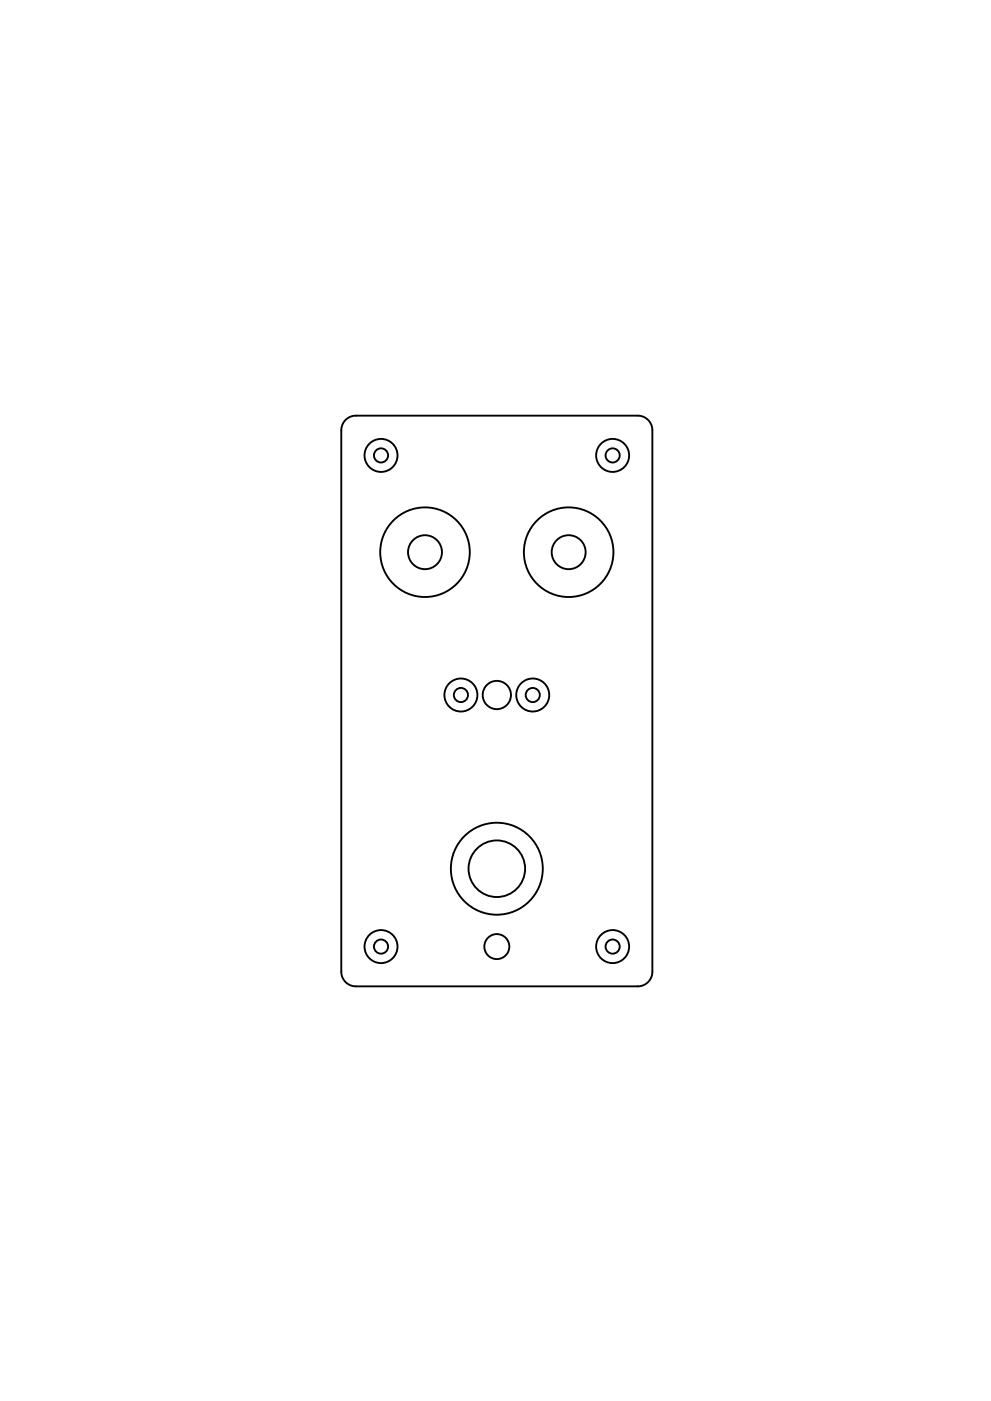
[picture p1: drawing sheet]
<svg xmlns="http://www.w3.org/2000/svg" width="210mm" height="297mm" viewBox="0 0 210 297" stroke-linecap="round" stroke-linejoin="round" font-family="sans-serif">
<g fill="none" stroke="#000" stroke-width=".4">
<path d="M73.3 89a3.1 3.1 0 0 1 2.2-.9h59.8a3.1 3.1 0 0 1 3.1 3.1v114.8a3.1 3.1 0 0 1-3.1 3.1h-59.8a3.1 3.1 0 0 1-3.1-3.1v-114.8a3.1 3.1 0 0 1 .9-2.2z"/>
<circle cx="80.8" cy="96.6" r="3.5"/>
<circle cx="80.8" cy="96.6" r="1.5"/>
<circle cx="130" cy="96.6" r="3.5"/>
<circle cx="130" cy="96.6" r="1.5"/>
<circle cx="90.2" cy="117.1" r="9.5"/>
<circle cx="90.2" cy="117.1" r="3.6"/>
<circle cx="120.6" cy="117.1" r="9.5"/>
<circle cx="120.7" cy="117.1" r="3.6"/>
<circle cx="97.8" cy="147.4" r="3.5"/>
<circle cx="97.8" cy="147.4" r="1.5"/>
<circle cx="105.4" cy="147.4" r="3"/>
<circle cx="113" cy="147.4" r="3.5"/>
<circle cx="113" cy="147.4" r="1.5"/>
<circle cx="105.4" cy="184.2" r="9.7"/>
<circle cx="105.4" cy="184.2" r="6"/>
<circle cx="80.8" cy="200.7" r="3.5"/>
<circle cx="80.8" cy="200.7" r="1.5"/>
<circle cx="105.4" cy="200.7" r="2.65"/>
<circle cx="130" cy="200.7" r="3.5"/>
<circle cx="130" cy="200.7" r="1.5"/>
</g>
</svg>
